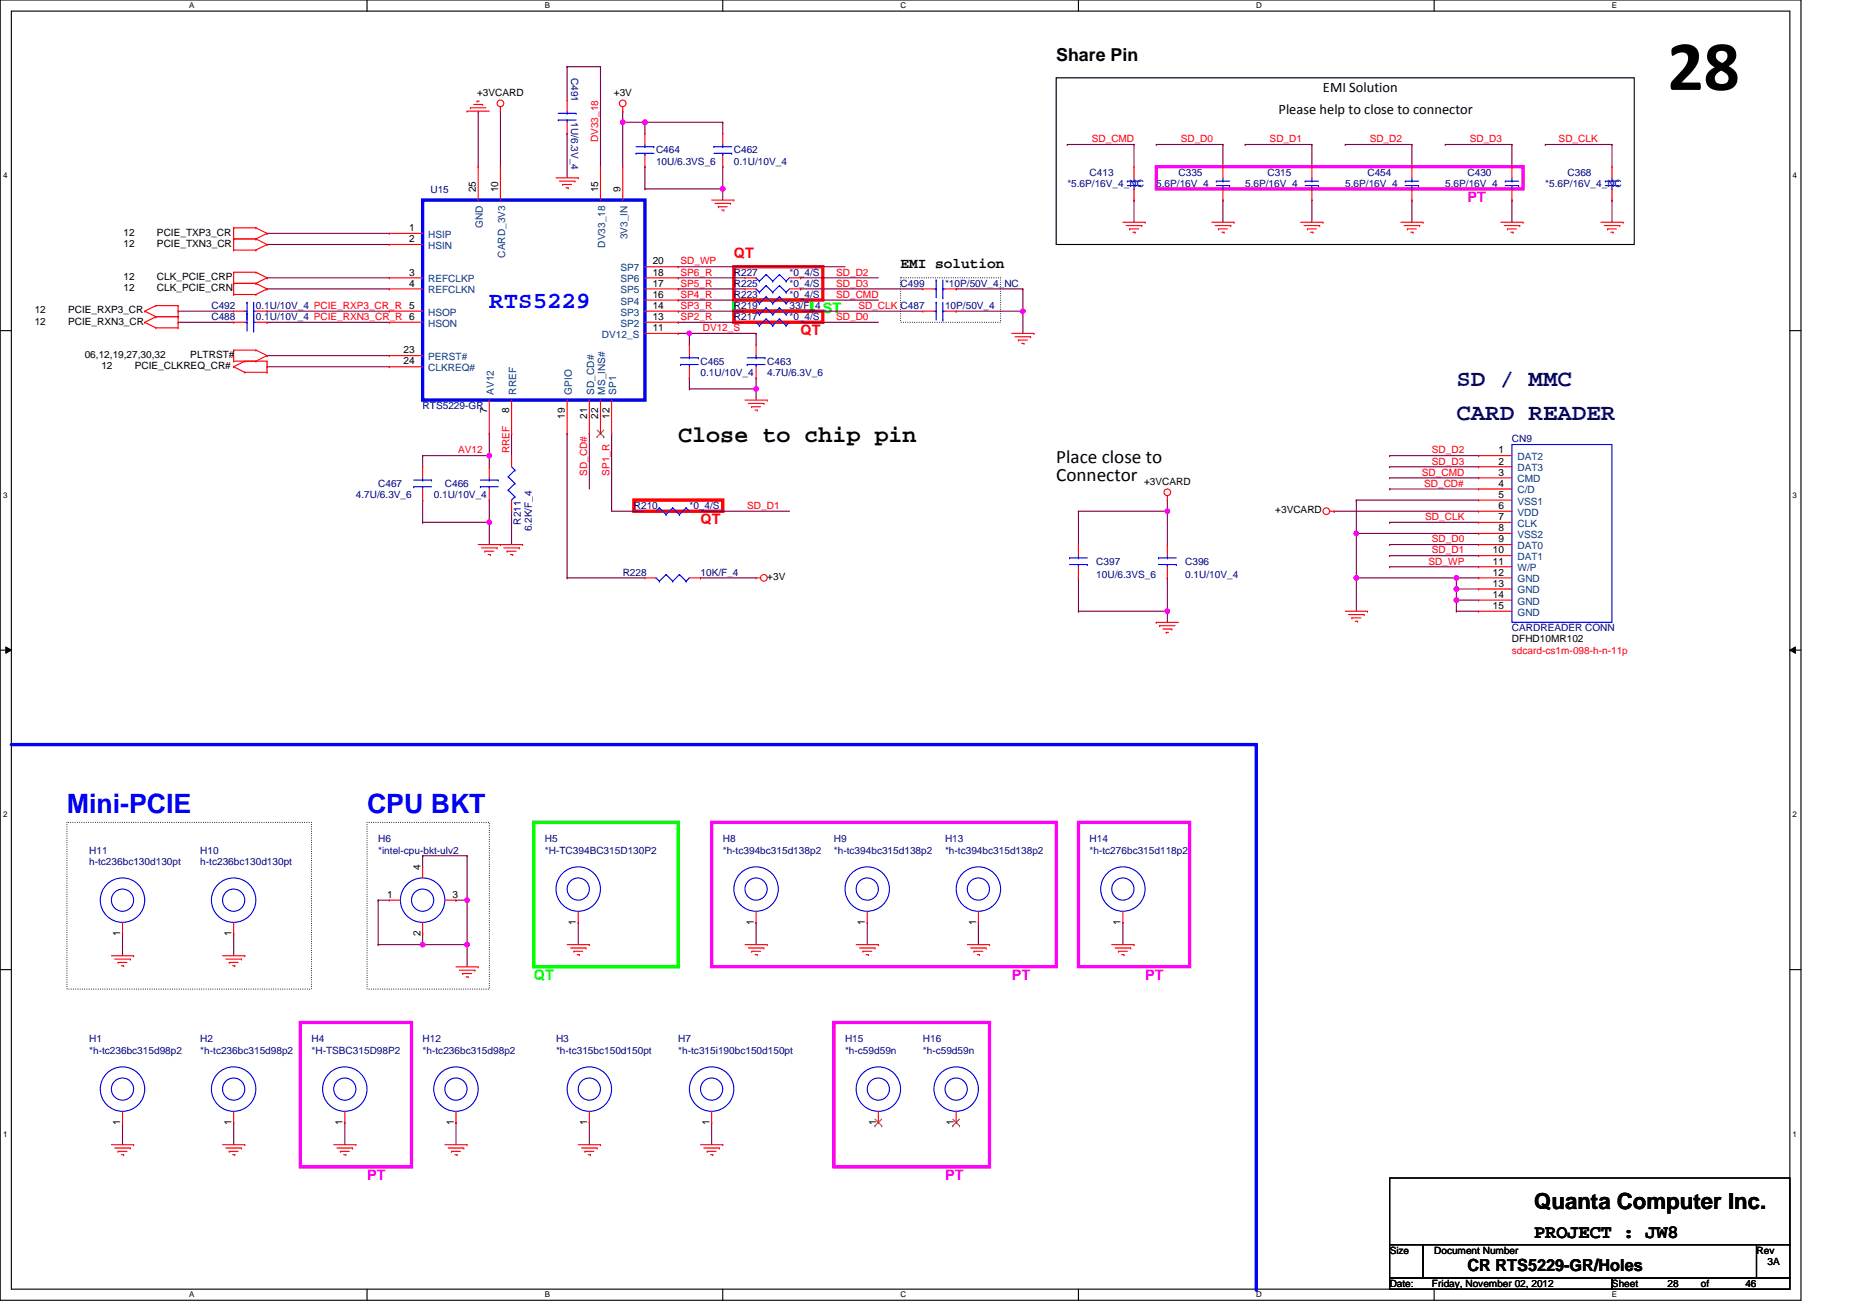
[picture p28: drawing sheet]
<svg xmlns="http://www.w3.org/2000/svg" width="297mm" height="210mm" viewBox="0 0 297 210" stroke-linecap="round" stroke-linejoin="round" font-family="sans-serif">
<defs><g id="words">
<text font-size="11.4" x="266.7" y="14.4">28</text>
<g font-size="4.3" fill="#00f">
<text x="10.7" y="130.1">Mini-PCIE</text>
<text x="58.7" y="130.1">CPU BKT</text>
</g>
<text font-size="3.7" fill="#00f" x="78.3" y="49.3">RTS5229</text>
<g font-size="3.7" fill="#000080">
<text x="233" y="61.8">SD / MMC</text>
<text x="233" y="67.1">CARD READER</text>
</g>
<text font-size="3.7" x="108.5" y="70.7">Close to chip pin</text>
<text font-size="3.6" x="245.4" y="193.5">Quanta Computer Inc.</text>
<g font-size="3">
<text x="168.9" y="74">Place close to</text>
<text x="168.9" y="77">Connector</text>
<text x="245.4" y="198.1">PROJECT : JW8</text>
</g>
<text font-size="2.8" x="168.9" y="9.7">Share Pin</text>
<text font-size="2.7" x="234.7" y="203.3">CR RTS5229-GR/Holes</text>
<g font-size="2.3">
<text x="211.6" y="14.6">EMI Solution</text>
<text x="204.5" y="18.2">Please help to close to connector</text>
<text x="144.1" y="42.8">EMI solution</text>
</g>
<g font-size="2.3" fill="#f0f">
<text x="234.7" y="32.3">PT</text>
<text x="161.8" y="156.8">PT</text>
<text x="183.2" y="156.8">PT</text>
<text x="58.7" y="188.8">PT</text>
<text x="151.2" y="188.8">PT</text>
</g>
<g font-size="2.3" fill="#f00">
<text x="117.4" y="41.2">QT</text>
<text x="128.1" y="53.7">QT</text>
<text x="112.1" y="83.9">QT</text>
</g>
<g font-size="2.3" fill="#0f0">
<text x="131.6" y="50.1">ST</text>
<text x="85.4" y="156.8">QT</text>
</g>
<g font-size="1.6">
<text x="76.3" y="15.3">+3VCARD</text>
<text x="98.2" y="15.3">+3V</text>
<text x="76.1" y="30.8" transform="rotate(-90 76.1 30.8)">25</text>
<text x="79.7" y="30.8" transform="rotate(-90 79.7 30.8)">10</text>
<text x="95.7" y="30.8" transform="rotate(-90 95.7 30.8)">15</text>
<text x="99.2" y="30.8" transform="rotate(-90 99.2 30.8)">9</text>
<text x="19.8" y="39.5">12</text>
<text x="19.8" y="37.7">12</text>
<text x="25.1" y="39.5">PCIE_TXN3_CR</text>
<text x="25.1" y="37.7">PCIE_TXP3_CR</text>
<text x="65.5" y="37">1</text>
<text x="65.5" y="38.8">2</text>
<text x="19.8" y="46.6">12</text>
<text x="19.8" y="44.8">12</text>
<text x="25.1" y="46.6">CLK_PCIE_CRN</text>
<text x="25.1" y="44.8">CLK_PCIE_CRP</text>
<text x="65.5" y="44.1">3</text>
<text x="65.5" y="45.9">4</text>
<text x="104.4" y="47.6">16</text>
<text x="104.4" y="45.9">17</text>
<text x="104.4" y="44.1">18</text>
<text x="104.4" y="42.3">20</text>
<text x="5.6" y="51.9">12</text>
<text x="5.6" y="50.1">12</text>
<text x="10.9" y="51.9">PCIE_RXN3_CR</text>
<text x="10.9" y="50.1">PCIE_RXP3_CR</text>
<text x="65.5" y="49.4">5</text>
<text x="104.4" y="51.2">13</text>
<text x="104.4" y="49.4">14</text>
<text x="104.4" y="53">11</text>
<text x="13.6" y="57.3">06,12,19,27,30,32</text>
<text x="16.2" y="59">12</text>
<text x="21.6" y="59">PCIE_CLKREQ_CR#</text>
<text x="30.4" y="57.3">PLTRST#</text>
<text x="64.6" y="56.5">23</text>
<text x="64.6" y="58.3">24</text>
<text x="77.9" y="66.1" transform="rotate(-90 77.9 66.1)">7</text>
<text x="81.5" y="66.1" transform="rotate(-90 81.5 66.1)">8</text>
<text x="90.4" y="67" transform="rotate(-90 90.4 67)">19</text>
<text x="93.9" y="67" transform="rotate(-90 93.9 67)">21</text>
<text x="95.7" y="67" transform="rotate(-90 95.7 67)">22</text>
<text x="97.5" y="67" transform="rotate(-90 97.5 67)">12</text>
<text x="183" y="77.5">+3VCARD</text>
<text x="239.7" y="72.5">1</text>
<text x="239.7" y="74.3">2</text>
<text x="239.7" y="76.1">3</text>
<text x="239.7" y="77.9">4</text>
<text x="204" y="82.1">+3VCARD</text>
<text x="239.7" y="81.4">6</text>
<text x="239.7" y="79.6">5</text>
<text x="239.7" y="83.2">7</text>
<text x="238.8" y="88.5">10</text>
<text x="239.7" y="86.8">9</text>
<text x="239.7" y="85">8</text>
<text x="122.7" y="92.8">+3V</text>
<text x="238.8" y="92.1">12</text>
<text x="238.8" y="90.3">11</text>
<text x="238.8" y="93.9">13</text>
<text x="238.8" y="95.7">14</text>
<text x="238.8" y="97.4">15</text>
<text x="241.8" y="102.8">DFHD10MR102</text>
<text x="61.9" y="143.7">1</text>
<text x="67.2" y="139.2" transform="rotate(-90 67.2 139.2)">4</text>
<text x="72.4" y="143.7">3</text>
<text x="19.2" y="149.7" transform="rotate(-90 19.2 149.7)">1</text>
<text x="37" y="149.7" transform="rotate(-90 37 149.7)">1</text>
<text x="67.2" y="149.7" transform="rotate(-90 67.2 149.7)">2</text>
<text x="92.1" y="147.9" transform="rotate(-90 92.1 147.9)">1</text>
<text x="120.6" y="147.9" transform="rotate(-90 120.6 147.9)">1</text>
<text x="138.4" y="147.9" transform="rotate(-90 138.4 147.9)">1</text>
<text x="156.1" y="147.9" transform="rotate(-90 156.1 147.9)">1</text>
<text x="179.3" y="147.9" transform="rotate(-90 179.3 147.9)">1</text>
<text x="19.2" y="179.9" transform="rotate(-90 19.2 179.9)">1</text>
<text x="37" y="179.9" transform="rotate(-90 37 179.9)">1</text>
<text x="54.8" y="179.9" transform="rotate(-90 54.8 179.9)">1</text>
<text x="72.6" y="179.9" transform="rotate(-90 72.6 179.9)">1</text>
<text x="93.9" y="179.9" transform="rotate(-90 93.9 179.9)">1</text>
<text x="113.5" y="179.9" transform="rotate(-90 113.5 179.9)">1</text>
<text x="140.1" y="179.9" transform="rotate(-90 140.1 179.9)">1</text>
<text x="152.6" y="179.9" transform="rotate(-90 152.6 179.9)">1</text>
<text x="222.3" y="200.6">Size</text>
<text x="229.4" y="200.6">Document Number</text>
<text x="281" y="200.6">Rev</text>
<text x="282.7" y="202.3">3A</text>
<text x="222.3" y="205.9">Date:</text>
<text x="229" y="205.9">Friday, November 02, 2012</text>
<text x="257.8" y="205.9">Sheet</text>
<text x="266.7" y="205.9">28</text>
<text x="272.1" y="205.9">of</text>
<text x="279.2" y="205.9">46</text>
</g>
<g font-size="1.6" fill="#000080">
<text x="91.4" y="12.4" transform="rotate(90 91.4 12.4)">C491</text>
<text x="91.4" y="19.6" transform="rotate(90 91.4 19.6)">1U/6.3V_4</text>
<text x="104.9" y="24.5">C464</text>
<text x="104.9" y="26.3">10U/6.3VS_6</text>
<text x="117.4" y="24.5">C462</text>
<text x="117.4" y="26.3">0.1U/10V_4</text>
<text x="170.7" y="29.9">*5.6P/16V_4_NC</text>
<text x="174.3" y="28.1">C413</text>
<text x="185" y="29.9">5.6P/16V_4</text>
<text x="188.5" y="28.1">C335</text>
<text x="199.2" y="29.9">5.6P/16V_4</text>
<text x="202.7" y="28.1">C315</text>
<text x="215.2" y="29.9">5.6P/16V_4</text>
<text x="218.7" y="28.1">C454</text>
<text x="231.2" y="29.9">5.6P/16V_4</text>
<text x="234.7" y="28.1">C430</text>
<text x="247.2" y="29.9">*5.6P/16V_4_NC</text>
<text x="250.7" y="28.1">C368</text>
<text x="68.8" y="30.9">U15</text>
<text x="117.4" y="44.1">R227</text>
<text x="117.4" y="45.9">R225</text>
<text x="117.4" y="47.7">R223</text>
<text x="126.3" y="44.1">*0_4/S</text>
<text x="126.3" y="45.9">*0_4/S</text>
<text x="126.3" y="47.7">*0_4/S</text>
<text x="144.1" y="45.9">C499</text>
<text x="151.2" y="45.9">*10P/50V_4_NC</text>
<text x="33.8" y="51.2">C488</text>
<text x="33.8" y="49.4">C492</text>
<text x="40.9" y="51.2">0.1U/10V_4 PCIE_RXN3_CR_R 6</text>
<text x="40.9" y="49.4">0.1U/10V_4 PCIE_RXP3_CR_R</text>
<text x="117.4" y="51.2">R217</text>
<text x="117.4" y="49.4">R219</text>
<text x="126.3" y="51.2">*0_4/S</text>
<text x="126.3" y="49.4">33/F_4</text>
<text x="144.1" y="49.4">C487</text>
<text x="151.2" y="49.4">10P/50V_4</text>
<text x="112.1" y="58.3">C465</text>
<text x="122.7" y="58.3">C463</text>
<text x="67.6" y="65.4">RTS5229-GR</text>
<text x="112.1" y="60.1">0.1U/10V_4</text>
<text x="122.7" y="60.1">4.7U/6.3V_6</text>
<text x="241.8" y="70.8">CN9</text>
<text x="60.5" y="77.9">C467</text>
<text x="71.2" y="77.9">C466</text>
<text x="56.9" y="79.7">4.7U/6.3V_6</text>
<text x="69.4" y="79.7">0.1U/10V_4</text>
<text x="83.3" y="83.9" transform="rotate(-90 83.3 83.9)">R211</text>
<text x="101.4" y="81.4">R210</text>
<text x="110.3" y="81.4">*0_4/S</text>
<text x="85.1" y="85" transform="rotate(-90 85.1 85)">6.2K/F_4</text>
<text x="99.6" y="92.1">R228</text>
<text x="112.1" y="92.1">10K/F_4</text>
<text x="175.3" y="90.3">C397</text>
<text x="175.3" y="92.5">10U/6.3VS_6</text>
<text x="189.6" y="90.3">C396</text>
<text x="189.6" y="92.5">0.1U/10V_4</text>
<text x="241.8" y="101">CARDREADER CONN</text>
<text x="14.3" y="136.6">H11</text>
<text x="32" y="136.6">H10</text>
<text x="60.5" y="134.8">H6</text>
<text x="60.5" y="136.6">*intel-cpu-bkt-ulv2</text>
<text x="87.2" y="134.8">H5</text>
<text x="87.2" y="136.6">*H-TC394BC315D130P2</text>
<text x="115.6" y="134.8">H8</text>
<text x="115.6" y="136.6">*h-tc394bc315d138p2</text>
<text x="133.4" y="134.8">H9</text>
<text x="133.4" y="136.6">*h-tc394bc315d138p2</text>
<text x="151.2" y="134.8">H13</text>
<text x="151.2" y="136.6">*h-tc394bc315d138p2</text>
<text x="174.3" y="134.8">H14</text>
<text x="174.3" y="136.6">*h-tc276bc315d118p2</text>
<text x="14.3" y="138.3">h-tc236bc130d130pt</text>
<text x="32" y="138.3">h-tc236bc130d130pt</text>
<text x="14.3" y="166.8">H1</text>
<text x="32" y="166.8">H2</text>
<text x="49.8" y="166.8">H4</text>
<text x="67.6" y="166.8">H12</text>
<text x="88.9" y="166.8">H3</text>
<text x="108.5" y="166.8">H7</text>
<text x="135.2" y="166.8">H15</text>
<text x="147.6" y="166.8">H16</text>
<text x="14.3" y="168.6">*h-tc236bc315d98p2</text>
<text x="32" y="168.6">*h-tc236bc315d98p2</text>
<text x="49.8" y="168.6">*H-TSBC315D98P2</text>
<text x="67.6" y="168.6">*h-tc236bc315d98p2</text>
<text x="88.9" y="168.6">*h-tc315bc150d150pt</text>
<text x="108.5" y="168.6">*h-tc315i190bc150d150pt</text>
<text x="135.2" y="168.6">*h-c59d59n</text>
<text x="147.6" y="168.6">*h-c59d59n</text>
</g>
<g font-size="1.6" fill="#f00">
<text x="95.7" y="22.8" transform="rotate(-90 95.7 22.8)">DV33_18</text>
<text x="174.6" y="22.8">SD_CMD</text>
<text x="188.9" y="22.8">SD_D0</text>
<text x="203.1" y="22.8">SD_D1</text>
<text x="219.1" y="22.8">SD_D2</text>
<text x="235.1" y="22.8">SD_D3</text>
<text x="249.3" y="22.8">SD_CLK</text>
<text x="108.9" y="47.7">SP4_R</text>
<text x="108.9" y="45.9">SP5_R</text>
<text x="108.9" y="42.3">SD_WP</text>
<text x="108.9" y="44.1">SP6_R</text>
<text x="133.7" y="47.7">SD_CMD</text>
<text x="133.7" y="44.1">SD_D2</text>
<text x="133.7" y="45.9">SD_D3</text>
<text x="108.9" y="49.4">SP3_R</text>
<text x="108.9" y="51.2">SP2_R</text>
<text x="112.4" y="53">DV12_S</text>
<text x="133.7" y="51.2">SD_D0</text>
<text x="137.3" y="49.4">SD_CLK</text>
<text x="73.3" y="72.5">AV12</text>
<text x="81.5" y="72.5" transform="rotate(-90 81.5 72.5)">RREF</text>
<text x="93.9" y="76.1" transform="rotate(-90 93.9 76.1)">SD_CD#</text>
<text x="97.5" y="76.1" transform="rotate(-90 97.5 76.1)">SP1_R</text>
<text x="227.4" y="76.1">SD_CMD</text>
<text x="227.8" y="77.9">SD_CD#</text>
<text x="229" y="74.3">SD_D3</text>
<text x="229" y="72.5">SD_D2</text>
<text x="119.5" y="81.4">SD_D1</text>
<text x="228" y="83.2">SD_CLK</text>
<text x="229" y="86.8">SD_D0</text>
<text x="229" y="88.5">SD_D1</text>
<text x="228.5" y="90.3">SD_WP</text>
<text x="241.8" y="104.6">sdcard-cs1m-098-h-n-11p</text>
</g>
<g font-size="1.6" fill="#004080">
<text x="68.5" y="38.1">HSIP</text>
<text x="68.5" y="39.8">HSIN</text>
<text x="77.2" y="36.5" transform="rotate(-90 77.2 36.5)">GND</text>
<text x="80.8" y="41.2" transform="rotate(-90 80.8 41.2)">CARD_3V3</text>
<text x="96.8" y="39.6" transform="rotate(-90 96.8 39.6)">DV33_18</text>
<text x="100.4" y="38.3" transform="rotate(-90 100.4 38.3)">3V3_IN</text>
<text x="68.5" y="45.2">REFCLKP</text>
<text x="68.5" y="46.9">REFCLKN</text>
<text x="99.2" y="46.9">SP5</text>
<text x="99.2" y="45.2">SP6</text>
<text x="99.2" y="43.4">SP7</text>
<text x="68.5" y="52.3">HSON</text>
<text x="68.5" y="50.5">HSOP</text>
<text x="99.2" y="52.3">SP2</text>
<text x="99.2" y="50.5">SP3</text>
<text x="99.2" y="48.7">SP4</text>
<text x="68.5" y="57.6">PERST#</text>
<text x="68.5" y="59.4">CLKREQ#</text>
<text x="96.3" y="54.1">DV12_S</text>
<text x="79" y="63.1" transform="rotate(-90 79 63.1)">AV12</text>
<text x="82.6" y="63.1" transform="rotate(-90 82.6 63.1)">RREF</text>
<text x="91.5" y="63.1" transform="rotate(-90 91.5 63.1)">GPIO</text>
<text x="95" y="63.1" transform="rotate(-90 95 63.1)">SD_CD#</text>
<text x="96.8" y="63.1" transform="rotate(-90 96.8 63.1)">MS_INS#</text>
<text x="98.6" y="63.1" transform="rotate(-90 98.6 63.1)">SP1</text>
<text x="242.7" y="73.6">DAT2</text>
<text x="242.7" y="75.4">DAT3</text>
<text x="242.7" y="77.2">CMD</text>
<text x="242.7" y="82.5">VDD</text>
<text x="242.7" y="78.9">C/D</text>
<text x="242.7" y="80.7">VSS1</text>
<text x="242.7" y="87.8">DAT0</text>
<text x="242.7" y="84.3">CLK</text>
<text x="242.7" y="86.1">VSS2</text>
<text x="242.7" y="89.6">DAT1</text>
<text x="242.7" y="93.2">GND</text>
<text x="242.7" y="91.4">W/P</text>
<text x="242.7" y="95">GND</text>
<text x="242.7" y="96.7">GND</text>
<text x="242.7" y="98.5">GND</text>
</g>
<g font-size="1.3">
<text x="30.3" y="1.3">A</text>
<text x="87.2" y="1.3">B</text>
<text x="144.1" y="1.3">C</text>
<text x="201" y="1.3">D</text>
<text x="257.8" y="1.3">E</text>
<text x=".5" y="28.5">4</text>
<text x="286.7" y="28.5">4</text>
<text x=".5" y="79.6">3</text>
<text x="286.7" y="79.6">3</text>
<text x=".5" y="130.7">2</text>
<text x="286.7" y="130.7">2</text>
<text x=".5" y="181.8">1</text>
<text x="286.7" y="181.8">1</text>
<text x="30.3" y="207.6">A</text>
<text x="87.2" y="207.6">B</text>
<text x="144.1" y="207.6">C</text>
<text x="201" y="207.6">D</text>
<text x="257.8" y="207.6">E</text>
</g>
</g></defs>
<path d="M0 0h288.1v208h-288.1zM1.8 1.8h284.5v204.4h-284.5z" fill="none" stroke="#000" stroke-width=".18"/>
<g fill="#fff">
<path d="M30.3 .2h.8v1.4h-.8z"/>
<path d="M30.3 206.4h.8v1.4h-.8z"/>
</g>
<path d="M58.7 0v1.8M58.7 206.2v1.8" fill="none" stroke="#000" stroke-width=".18"/>
<g fill="#fff">
<path d="M87.2 .2h.8v1.4h-.8z"/>
<path d="M87.2 206.4h.8v1.4h-.8z"/>
</g>
<path d="M115.6 0v1.8M115.6 206.2v1.8" fill="none" stroke="#000" stroke-width=".18"/>
<g fill="#fff">
<path d="M144.1 .2h.9v1.4h-.9z"/>
<path d="M144.1 206.4h.9v1.4h-.9z"/>
</g>
<path d="M172.5 0v1.8M172.5 206.2v1.8" fill="none" stroke="#000" stroke-width=".18"/>
<g fill="#fff">
<path d="M201 .2h.9v1.4h-.9z"/>
<path d="M201 206.4h.9v1.4h-.9z"/>
</g>
<path d="M229.4 0v1.8M229.4 206.2v1.8" fill="none" stroke="#000" stroke-width=".18"/>
<g fill="#fff">
<path d="M257.8 .2h.9v1.4h-.9z"/>
<path d="M257.8 206.4h.9v1.4h-.9z"/>
<path d="M.5 27.3h.7v1.5h-.7z"/>
<path d="M286.7 27.3h.8v1.5h-.8z"/>
<path d="M.5 78.5h.7v1.4h-.7z"/>
<path d="M286.7 78.5h.8v1.4h-.8z"/>
</g>
<path d="M0 52.9h1.8M286.3 52.9h1.8" fill="none" stroke="#000" stroke-width=".18"/>
<g fill="#fff">
<path d="M.5 129.6h.7v1.4h-.7z"/>
<path d="M286.7 129.6h.8v1.4h-.8z"/>
</g>
<path d="M0 104h1.8M286.3 104h1.8" fill="none" stroke="#000" stroke-width=".18"/>
<path d="M.9 103.5l.9 .5-.9 .5zM286.3 104l.9-.5v1z" fill="#000"/>
<path d="M.9 103.5l.9 .5-.9 .5zM286.3 104l.9-.5v1z" fill="none" stroke="#000" stroke-width=".16"/>
<g fill="#fff">
<path d="M.5 180.7h.7v1.4h-.7z"/>
<path d="M286.7 180.7h.8v1.4h-.8z"/>
</g>
<path d="M0 155.1h1.8M286.3 155.1h1.8" fill="none" stroke="#000" stroke-width=".18"/>
<path d="M1.8 119.1h199.2" fill="none" stroke="#00f" stroke-width=".53"/>
<circle cx="201" cy="119.1" r=".27" fill="#00f"/>
<path d="M201 119.1v87.1" fill="none" stroke="#00f" stroke-width=".53"/>
<circle cx="201" cy="206.2" r=".27" fill="#00f"/>
<path d="M168.9 12.4h92.5v26.7h-92.5z" fill="none" stroke="#000" stroke-width=".18"/>
<path d="M144.1 44.4h16v7.2h-16zM10.7 131.6h39.1v26.6h-39.1zM58.7 131.6h19.6v26.6h-19.6z" fill="none" stroke="#000" stroke-width=".18" stroke-dasharray="0 .4"/>
<path d="M185 26.7h58.6v3.5h-58.6zM113.8 131.6h55.1v23.1h-55.1zM172.5 131.6h17.8v23.1h-17.8zM48 163.6h17.8v23.1h-17.8zM133.4 163.6h24.9v23.1h-24.9z" fill="none" stroke="#f0f" stroke-width=".53"/>
<path d="M117.4 48h12.4v1.8h-12.4zM85.4 131.6h23.1v23.1h-23.1z" fill="none" stroke="#0f0" stroke-width=".53"/>
<path d="M117.4 49.8h14.2v1.8h-14.2zM117.4 42.7h14.2v5.3h-14.2zM101.4 80h14.2v1.8h-14.2z" fill="none" stroke="#f00" stroke-width=".53"/>
<g fill="none" stroke="#800040" stroke-width=".18">
<path d="M170.7 23.1h.1M170.7 23.1h10.7M181.4 32h.1M181.4 23.1h.1M181.4 23.1v3.6M181.4 32v3.6M185 23.1h.1M185 23.1h10.6M195.6 23.1h.1M195.6 32h.1M195.6 23.1v3.6M195.6 32v3.6"/>
<path d="M199.2 23.1h.1M199.2 23.1h10.6M209.8 32h.1M209.8 23.1h.1M209.8 23.1v3.6M209.8 32v3.6M215.2 23.1h.1M215.2 23.1h10.6M225.8 32h.1M225.8 23.1h.1M225.8 23.1v3.6M225.8 32v3.6"/>
<path d="M231.2 23.1h.1M231.2 23.1h10.6M241.8 23.1h.1M241.8 32h.1M241.8 23.1v3.6M241.8 32v3.6M247.2 23.1h.1M247.2 23.1h10.6M257.8 32h.1M257.8 23.1h.1M257.8 23.1v3.6M257.8 32v3.6"/>
<path d="M172.5 92.5h.1M172.5 81.8h.1M172.5 81.8v5.3M172.5 92.5v5.3M172.5 81.8h14.2M186.7 97.8h.1M186.7 81.8h.1M186.7 81.8v5.3M186.7 97.8v1.8"/>
</g>
<circle cx="186.7" cy="81.8" r=".35" fill="#f0f"/>
<circle cx="186.7" cy="81.8" r=".35" fill="none" stroke="#f0f" stroke-width=".18"/>
<path d="M172.5 97.8h.1M172.5 97.8h14.2" fill="none" stroke="#800040" stroke-width=".18"/>
<circle cx="186.7" cy="97.8" r=".35" fill="#f0f"/>
<circle cx="186.7" cy="97.8" r=".35" fill="none" stroke="#f0f" stroke-width=".18"/>
<path d="M186.7 92.5h.1M186.7 80h.1M186.7 80v1.8M186.7 92.5v5.3M217 92.5h.1M217 92.5h16M233 97.8h.1M233 92.5h.1M233 97.8h3.5M233 92.5v1.7" fill="none" stroke="#800040" stroke-width=".18"/>
<circle cx="233" cy="92.5" r=".35" fill="#f0f"/>
<circle cx="233" cy="92.5" r=".35" fill="none" stroke="#f0f" stroke-width=".18"/>
<circle cx="217" cy="92.5" r=".35" fill="#f0f"/>
<circle cx="217" cy="92.5" r=".35" fill="none" stroke="#f0f" stroke-width=".18"/>
<path d="M213.4 81.8h.1M213.4 81.8h23.1M217 92.5h.1M217 92.5v5.3M233 92.5h.1M233 96h.1M233 94.2h.1M233 92.5h3.5M233 96v1.8M233 94.2h3.5" fill="none" stroke="#800040" stroke-width=".18"/>
<circle cx="233" cy="94.2" r=".35" fill="#f0f"/>
<circle cx="233" cy="94.2" r=".35" fill="none" stroke="#f0f" stroke-width=".18"/>
<path d="M222.3 74.7h.1M222.3 74.7h14.2M217 85.3h.1M217 85.3v7.2M217 85.3h19.5" fill="none" stroke="#800040" stroke-width=".18"/>
<circle cx="217" cy="85.3" r=".35" fill="#f0f"/>
<circle cx="217" cy="85.3" r=".35" fill="none" stroke="#f0f" stroke-width=".18"/>
<g fill="none" stroke="#800040" stroke-width=".18">
<path d="M222.3 72.9h.1M222.3 76.5h.1M222.3 78.2h.1M222.3 72.9h14.2M222.3 76.5h14.2M222.3 78.2h14.2M217 80h.1M217 80v5.3M217 80h19.5M222.3 87.1h.1M222.3 88.9h.1M222.3 83.6h.1"/>
<path d="M222.3 87.1h14.2M222.3 88.9h14.2M222.3 83.6h14.2M233 96h.1M233 96h3.5"/>
</g>
<circle cx="233" cy="96" r=".35" fill="#f0f"/>
<circle cx="233" cy="96" r=".35" fill="none" stroke="#f0f" stroke-width=".18"/>
<g fill="none" stroke="#800040" stroke-width=".18">
<path d="M42.7 39.1h.1M42.7 37.3h.1M42.7 39.1h19.6M42.7 37.3h19.6M42.7 46.2h.1M42.7 44.4h.1M42.7 46.2h19.6M42.7 44.4h19.6M152.9 49.8h.1M152.9 49.8h10.7M90.7 69.3h.1M90.7 69.3v23.2"/>
<path d="M90.7 92.5h.1M90.7 92.5h12.5M97.8 81.8h5.4M103.2 81.8h.1M112.1 81.8h.1M112.1 92.5h.1M112.1 81.8h14.2M112.1 92.5h8.8M222.3 90.7h.1M222.3 90.7h14.2M233 94.2h.1M233 94.2v1.8"/>
<path d="M19.6 149.4h.1M19.6 149.4v3.5M37.4 149.4h.1M37.4 149.4v3.5M92.5 147.6h.1M92.5 147.6v3.5M120.9 147.6h.1M120.9 147.6v3.5M138.7 147.6h.1M138.7 147.6v3.5M156.5 147.6h.1M156.5 147.6v3.5"/>
<path d="M19.6 179.6h.1M19.6 179.6v3.5M37.4 179.6h.1M37.4 179.6v3.5M55.2 179.6h.1M55.2 179.6v3.5M72.9 179.6h.1M72.9 179.6v3.5"/>
</g>
<circle cx="163.6" cy="49.8" r=".35" fill="#f0f"/>
<circle cx="163.6" cy="49.8" r=".35" fill="none" stroke="#f0f" stroke-width=".18"/>
<path d="M80 17.8h.1M80 17.8v8.9M96.1 10.7h.1M96.1 10.7v16M99.6 17.8h.1M99.6 19.6h.1M99.6 17.8v1.8M99.6 19.6h3.6M163.6 46.2h.1M163.6 46.2v3.6" fill="none" stroke="#800040" stroke-width=".18"/>
<circle cx="99.6" cy="19.6" r=".35" fill="#f0f"/>
<circle cx="99.6" cy="19.6" r=".35" fill="none" stroke="#f0f" stroke-width=".18"/>
<g fill="none" stroke="#800040" stroke-width=".18">
<path d="M115.6 26.7h.1M115.6 26.7v3.5M42.7 56.9h.1M42.7 56.9h19.6M67.6 72.9h.1M67.6 72.9h10.7M67.6 72.9v1.8M78.3 72.9h.1M78.3 72.9v1.8M67.6 80h.1M67.6 83.6h.1M67.6 80v3.6"/>
<path d="M67.6 83.6h10.7M78.3 80h.1M78.3 83.6h.1M78.3 80v7.1"/>
</g>
<circle cx="78.3" cy="83.6" r=".35" fill="#f0f"/>
<circle cx="78.3" cy="83.6" r=".35" fill="none" stroke="#f0f" stroke-width=".18"/>
<path d="M110.3 53.3h.1M110.3 53.3h10.6" fill="none" stroke="#800040" stroke-width=".18"/>
<circle cx="110.3" cy="53.3" r=".35" fill="#f0f"/>
<circle cx="110.3" cy="53.3" r=".35" fill="none" stroke="#f0f" stroke-width=".18"/>
<g fill="none" stroke="#800040" stroke-width=".18">
<path d="M90.7 21.3h.1M90.7 21.3v7.1M103.2 30.2h.1M103.2 30.2h12.4M42.7 51.6h.1M42.7 51.6h19.6M110.3 53.3h.1M110.3 53.3v1.8M120.9 53.3h.1M120.9 53.3v1.8M81.8 69.3h.1M81.8 69.3v3.6"/>
<path d="M94.3 69.3h.1M94.3 69.3v8.9M110.3 62.2h.1M110.3 60.5h.1M110.3 60.5v1.7M110.3 62.2h10.6M120.9 62.2h.1M120.9 62.2v1.8"/>
</g>
<circle cx="115.6" cy="30.2" r=".35" fill="#f0f"/>
<circle cx="115.6" cy="30.2" r=".35" fill="none" stroke="#f0f" stroke-width=".18"/>
<g fill="none" stroke="#800040" stroke-width=".18">
<path d="M76.5 17.8h.1M76.5 17.8v8.9M90.7 10.7h.1M90.7 10.7v5.3M90.7 10.7h5.4M103.2 19.6h.1M103.2 19.6h12.4M103.2 26.7h.1M103.2 26.7v3.5M28.5 49.8h.1M28.5 51.6h.1M28.5 49.8h8.9"/>
<path d="M28.5 51.6h8.9M42.7 49.8h.1M42.7 58.7h.1M42.7 49.8h19.6M42.7 58.7h19.6M81.8 81.8h.1M81.8 81.8v5.3"/>
</g>
<circle cx="103.2" cy="19.6" r=".35" fill="#f0f"/>
<circle cx="103.2" cy="19.6" r=".35" fill="none" stroke="#f0f" stroke-width=".18"/>
<path d="M99.6 19.6h.1M99.6 19.6v7.1M103.2 19.6h.1M103.2 19.6v1.7M115.6 19.6h.1M115.6 19.6v1.7M115.6 30.2h.1M115.6 30.2v1.8M120.9 60.5h.1M120.9 60.5v1.7" fill="none" stroke="#800040" stroke-width=".18"/>
<circle cx="120.9" cy="62.2" r=".35" fill="#f0f"/>
<circle cx="120.9" cy="62.2" r=".35" fill="none" stroke="#f0f" stroke-width=".18"/>
<g fill="none" stroke="#800040" stroke-width=".18">
<path d="M108.5 53.3h.1M108.5 48h.1M108.5 46.2h.1M108.5 42.7h.1M108.5 49.8h.1M108.5 51.6h.1M108.5 44.4h.1M108.5 53.3h1.8M108.5 48h10.7M108.5 46.2h10.7M108.5 42.7h26.7M108.5 49.8h10.7"/>
<path d="M108.5 51.6h10.7M108.5 44.4h10.7M128.1 48h.1M128.1 49.8h.1M128.1 51.6h.1M128.1 44.4h.1M128.1 46.2h.1M128.1 48h12.4M128.1 46.2h19.5M128.1 49.8h19.5M128.1 51.6h12.4M128.1 44.4h12.4"/>
<path d="M78.3 69.3h.1M78.3 69.3v3.6"/>
</g>
<circle cx="78.3" cy="72.9" r=".35" fill="#f0f"/>
<circle cx="78.3" cy="72.9" r=".35" fill="none" stroke="#f0f" stroke-width=".18"/>
<path d="M152.9 46.2h.1M152.9 46.2h10.7M163.6 49.8h.1M163.6 49.8v3.5M97.8 69.3h.1M97.8 69.3v12.5M67.6 136.9h.1M67.6 136.9v1.8M67.6 136.9h7.1M74.7 136.9h.1M74.7 136.9v7.1h-1.8M72.9 144h.1" fill="none" stroke="#800040" stroke-width=".18"/>
<circle cx="74.7" cy="144" r=".35" fill="#f0f"/>
<circle cx="74.7" cy="144" r=".35" fill="none" stroke="#f0f" stroke-width=".18"/>
<path d="M60.5 144h.1M60.5 144h1.8M60.5 144v7.1M67.6 151.1h.1M74.7 144h.1M74.7 144v7.1h-7.1" fill="none" stroke="#800040" stroke-width=".18"/>
<circle cx="74.7" cy="151.1" r=".35" fill="#f0f"/>
<circle cx="74.7" cy="151.1" r=".35" fill="none" stroke="#f0f" stroke-width=".18"/>
<circle cx="67.6" cy="151.1" r=".35" fill="#f0f"/>
<circle cx="67.6" cy="151.1" r=".35" fill="none" stroke="#f0f" stroke-width=".18"/>
<path d="M60.5 151.1h.1M67.6 149.4h.1M67.6 149.4v1.7h-7.1M74.7 151.1h.1M74.7 151.1v3.6M179.6 147.6h.1M179.6 147.6v3.5M94.3 179.6h.1M94.3 179.6v3.5M113.8 179.6h.1M113.8 179.6v3.5" fill="none" stroke="#800040" stroke-width=".18"/>
<g fill="none" stroke="#f00" stroke-width=".18">
<path d="M74.7 17.8h.1M74.7 17.8h3.6M75.2 17.2h.1M75.2 17.2h2.5M75.8 16.7h1.4M76.3 16.2h.1M76.3 16.2h.4M77.2 16.7h.1M80 17.8h.1M80 17.1v.7M90.7 16h.1M90.7 16v1.8"/>
<path d="M90.7 19.6v1.7M99.6 17.8h.1M99.6 17.1v.7M37.4 38.2h.1M37.4 36.4h.1M37.4 36.4v3.6M37.4 38.2h3.5M37.4 36.4h3.5M40.9 38.2h.1M40.9 36.4h.1M40.9 38.2l1.8 .9M40.9 36.4l1.8 .9"/>
<path d="M42.7 39.1h.1M42.7 37.3h.1M42.7 39.1l-1.8 .9M42.7 37.3l-1.8 .9M62.3 37.3h.1M62.3 39.1h.1M62.3 37.3h5.3M62.3 39.1h5.3M76.5 26.7h.1M76.5 26.7v5.3M80 26.7h.1M80 26.7v5.3"/>
<path d="M88.9 28.4h3.6M89.5 29h2.5M90 29.5h.1M90 29.5h1.4M90.5 30h.4M90.7 21.3h.1M90.9 30h.1M92 29h.1M92.5 28.4h.1M96.1 26.7h.1M96.1 26.7v5.3M99.6 26.7h.1"/>
<path d="M99.6 26.7v5.3M103.2 21.3h.1M103.2 26.7h.1M103.2 21.3v1.8M103.2 24.9v1.8M113.8 32h3.6M114.4 32.5h2.5M114.9 33.1h.1M114.9 33.1h1.4M115.4 33.6h.4M115.6 21.3h.1M115.6 26.7h.1"/>
<path d="M115.6 21.3v1.8M115.6 24.9v1.8M115.8 33.6h.1M116.9 32.5h.1M117.4 32h.1M179.6 35.6h3.6M180.2 36.1h2.4M180.7 36.6h.1M180.7 36.6h1.4M181.2 37.2h.4M181.4 26.7h.1M181.4 32h.1"/>
<path d="M181.4 26.7v1.7M181.4 30.2v1.8M181.6 37.2h.1M182.6 36.1h.1M183.2 35.6h.1M193.8 35.6h3.6M194.4 36.1h2.5M194.9 36.6h.1M194.9 36.6h1.4M195.4 37.2h.4M195.6 26.7h.1M195.6 32h.1"/>
<path d="M195.6 26.7v1.7M195.6 30.2v1.8M195.8 37.2h.1M196.9 36.1h.1M197.4 35.6h.1M208.1 35.6h3.5M208.6 36.1h2.5M209.1 36.6h.1M209.1 36.6h1.5M209.7 37.2h.3M209.8 26.7h.1M209.8 32h.1"/>
<path d="M209.8 26.7v1.7M209.8 30.2v1.8M210 37.2h.1M211.1 36.1h.1M211.6 35.6h.1M224.1 35.6h3.5M224.6 36.1h2.5M225.1 36.6h.1M225.1 36.6h1.5M225.7 37.2h.3M225.8 26.7h.1M225.8 32h.1"/>
<path d="M225.8 26.7v1.7M225.8 30.2v1.8M226 37.2h.1M227.1 36.1h.1M227.6 35.6h.1M240.1 35.6h3.5M240.6 36.1h2.5M241.1 36.6h.1M241.1 36.6h1.5M241.7 37.2h.3M241.8 26.7h.1M241.8 32h.1"/>
<path d="M241.8 26.7v1.7M241.8 30.2v1.8M242 37.2h.1M243.1 36.1h.1M243.6 35.6h.1M256.1 35.6h3.5M256.6 36.1h2.5M257.1 36.6h.1M257.1 36.6h1.5M257.7 37.2h.3M257.8 26.7h.1M257.8 32h.1"/>
<path d="M257.8 26.7v1.7M257.8 30.2v1.8M258 37.2h.1M259.1 36.1h.1M259.6 35.6h.1M23.2 51.6h.1M23.2 49.8h.1M23.2 51.6l1.7 .9M23.2 49.8l1.7 .9M24.9 52.5h.1M24.9 50.7h.1M24.9 48.9h.1"/>
<path d="M24.9 52.5h3.6M24.9 50.7l-1.7 .9M24.9 50.7h3.6M24.9 48.9l-1.7 .9M24.9 48.9h3.6M28.5 50.7h.1M28.5 52.5h.1M28.5 48.9h.1M28.5 48.9v3.6M37.4 56h.1M37.4 57.8h.1M37.4 58.7h.1"/>
<path d="M37.4 40h.1M37.4 45.3h.1M37.4 47.1h.1M37.4 43.6h.1M37.4 51.6h.1M37.4 49.8h.1M37.4 57.8h5.3M37.4 56h3.5M37.4 43.6v3.5M37.4 56v1.8M37.4 58.7l1.8 .9M37.4 40h3.5"/>
<path d="M37.4 47.1h3.5M37.4 45.3h3.5M37.4 43.6h3.5M37.4 51.6h1.8M37.4 49.8h1.8M39.2 59.6h.1M39.2 57.8h.1M39.2 59.6h3.5M39.2 57.8l-1.8 .9M40.9 57.8h.1M40.9 56h.1M40.9 40h.1"/>
<path d="M40.9 47.1h.1M40.9 45.3h.1M40.9 43.6h.1M40.9 56l1.8 .9M40.9 45.3l1.8 .9M40.9 43.6l1.8 .8M40.9 51.6h1.8M40.9 49.8h1.8M42.7 56.9h.1M42.7 57.8h.1M42.7 59.6h.1M42.7 46.2h.1"/>
<path d="M42.7 44.4h.1M42.7 51.6h.1M42.7 49.8h.1M42.7 56.9l-1.8 .9M42.7 57.8v1.8M42.7 46.2l-1.8 .9M42.7 44.4l-1.8 .9M62.3 44.4h.1M62.3 46.2h.1M62.3 51.6h.1M62.3 49.8h.1M62.3 56.9h.1"/>
<path d="M62.3 58.7h.1M62.3 44.4h5.3M62.3 51.6h5.3M62.3 46.2h5.3M62.3 49.8h5.3M62.3 56.9h5.3M62.3 58.7h5.3M103.2 53.3h5.3M103.2 44.4h5.3M103.2 51.6h5.3M103.2 46.2h5.3M103.2 49.8h5.3"/>
<path d="M103.2 48h5.3M103.2 42.7h5.3M108.5 51.6h.1M108.5 49.8h.1M108.5 48h.1M108.5 46.2h.1M108.5 44.4h.1M108.5 42.7h.1M108.5 53.3h.1M110.3 55.1h.1M110.3 55.1v1.8M110.3 58.7v1.8"/>
<path d="M119.2 44.4h.1M119.2 46.2h.1M119.2 51.6h.1M119.2 49.8h.1M119.2 48h.1M119.2 44.4h1.7M119.2 51.6h1.7M119.2 46.2h1.7M119.2 49.8h1.7M119.2 48h1.7M120.9 55.1h.1M120.9 55.1v1.8"/>
<path d="M120.9 58.7v1.8M126.3 44.4h1.8M126.3 51.6h1.8M126.3 46.2h1.8M126.3 49.8h1.8M126.3 48h1.8M128.1 44.4h.1M128.1 46.2h.1M128.1 51.6h.1M128.1 49.8h.1M128.1 48h.1M147.6 46.2h.1"/>
<path d="M147.6 49.8h.1M147.6 46.2h1.8M147.6 49.8h1.8M151.2 46.2h1.7M151.2 49.8h1.7M152.9 46.2h.1M152.9 49.8h.1M161.8 53.3h3.6M162.4 53.9h2.5M162.9 54.4h.1M162.9 54.4h1.4M163.4 54.9h.4"/>
<path d="M163.8 54.9h.1M164.9 53.9h.1M165.4 53.3h.1M67.6 74.7h.1M67.6 74.7v1.8M67.6 78.2v1.8M78.3 74.7h.1M78.3 69.3h.1M78.3 64v5.3M78.3 74.7v1.8M78.3 78.2v1.8M81.8 69.3h.1"/>
<path d="M81.8 72.9h.1M81.8 64v5.3M81.8 72.9v1.8M90.7 69.3h.1M90.7 64v5.3M94.3 69.3h.1M94.3 64v5.3M96.1 69.3h.1M96.1 64v5.3M97.8 69.3h.1M97.8 64v5.3M110.3 60.5h.1"/>
<path d="M119.2 64h3.5M119.7 64.5h2.5M120.2 65.1h.1M120.2 65.1h1.5M120.8 65.6h.3M120.9 60.5h.1M121.1 65.6h.1M122.2 64.5h.1M122.7 64h.1M186.7 79.3v.7M236.5 72.9h.1M236.5 74.7h.1"/>
<path d="M236.5 76.5h.1M236.5 78.2h.1M236.5 72.9h5.3M236.5 74.7h5.3M236.5 76.5h5.3M236.5 78.2h5.3M67.6 80h.1M76.5 87.1h7.1M77 87.7h2.5M77.6 88.2h.1M77.6 88.2h1.4M78.1 88.7h.3"/>
<path d="M78.3 80h.1M78.4 88.7h.1M79.5 87.7h.1M80 87.1h.1M80.6 87.7h2.5M81.1 88.2h.1M81.1 88.2h1.4M81.6 88.7h.4M81.8 81.8h.1M81.8 80v1.8M82 88.7h.1M83.1 87.7h.1"/>
<path d="M83.6 87.1h.1M103.2 92.5h.1M103.2 81.8h.1M103.2 81.8h1.7M103.2 92.5h1.7M110.3 81.8h1.8M110.3 92.5h1.8M112.1 92.5h.1M112.1 81.8h.1M120.9 92.5h.1M120.9 92.5h.8M172.5 87.1h.1"/>
<path d="M172.5 92.5h.1M172.5 87.1v1.8M172.5 90.7v1.8M185 99.6h.1M185 99.6h3.5M186.7 80h.1M186.7 92.5h.1M186.7 87.1h.1M186.7 87.1v1.8M186.7 90.7v1.8M212.7 81.8h.7M213.4 81.8h.1"/>
<path d="M215.2 97.8h3.5M215.7 98.3h2.5M216.2 98.9h.1M216.2 98.9h1.5M216.8 99.4h.3M217.1 99.4h.1M218.2 98.3h.1M218.7 97.8h.1M236.5 87.1h.1M236.5 81.8h.1M236.5 80h.1M236.5 83.6h.1"/>
<path d="M236.5 85.3h.1M236.5 92.5h.1M236.5 88.9h.1M236.5 90.7h.1M236.5 94.2h.1M236.5 96h.1M236.5 97.8h.1M236.5 81.8h5.3M236.5 97.8h5.3M236.5 87.1h5.3M236.5 92.5h5.3M236.5 80h5.3"/>
<path d="M236.5 83.6h5.3M236.5 85.3h5.3M236.5 88.9h5.3M236.5 90.7h5.3M236.5 94.2h5.3M236.5 96h5.3M185.5 100.1h.1M185.5 100.1h2.5M186 100.6h1.4M186.6 101.2h.1M186.6 101.2h.3M187.4 100.6h.1"/>
<path d="M67.6 138.7h.1M67.6 138.7v1.8M17.8 152.9h3.6M18.4 153.4h2.4M18.9 154h.1M18.9 154h1.4M19.4 154.5h.4M19.6 149.4h.1M19.6 147.6v1.8M19.8 154.5h.1M20.8 153.4h.1M21.4 152.9h.1"/>
<path d="M35.6 152.9h3.6M36.1 153.4h2.5M36.7 154h.1M36.7 154h1.4M37.2 154.5h.4M37.4 149.4h.1M37.4 147.6v1.8M37.6 154.5h.1M38.6 153.4h.1M39.2 152.9h.1M62.3 144h.1M62.3 144h1.7"/>
<path d="M67.6 149.4h.1M67.6 147.6v1.8M71.2 144h1.7M72.9 144h.1M72.9 154.7h3.6M73.5 155.2h2.5M74 155.8h.1M74 155.8h1.4M74.5 156.3h.4M74.9 156.3h.1M76 155.2h.1M76.5 154.7h.1"/>
<path d="M90.7 151.1h3.6M91.3 151.7h2.4M91.8 152.2h.1M91.8 152.2h1.4M92.3 152.7h.4M92.5 147.6h.1M92.5 145.8v1.8M92.7 152.7h.1M93.7 151.7h.1M94.3 151.1h.1M119.2 151.1h3.5M119.7 151.7h2.5"/>
<path d="M120.2 152.2h.1M120.2 152.2h1.5M120.8 152.7h.3M120.9 147.6h.1M120.9 145.8v1.8M121.1 152.7h.1M122.2 151.7h.1M122.7 151.1h.1M136.9 151.1h3.6M137.5 151.7h2.5M138 152.2h.1M138 152.2h1.4"/>
<path d="M138.5 152.7h.4M138.7 147.6h.1M138.7 145.8v1.8M138.9 152.7h.1M140 151.7h.1M140.5 151.1h.1M154.7 151.1h3.6M155.3 151.7h2.4M155.8 152.2h.1M155.8 152.2h1.4M156.3 152.7h.4M156.5 147.6h.1"/>
<path d="M156.5 145.8v1.8M156.7 152.7h.1M157.7 151.7h.1M158.3 151.1h.1M177.8 151.1h3.6M178.4 151.7h2.5M178.9 152.2h.1M178.9 152.2h1.4M179.4 152.7h.4M179.6 147.6h.1M179.6 145.8v1.8M179.8 152.7h.1"/>
<path d="M180.9 151.7h.1M181.4 151.1h.1M19.6 179.6h.1M19.6 177.8v1.8M37.4 179.6h.1M37.4 177.8v1.8M55.2 179.6h.1M55.2 177.8v1.8M72.9 179.6h.1M72.9 177.8v1.8M94.3 179.6h.1M94.3 177.8v1.8"/>
<path d="M113.8 179.6h.1M113.8 177.8v1.8M140.5 179.6h.1M140.5 177.8v1.8M152.9 179.6h.1M152.9 177.8v1.8M17.8 183.1h3.6M18.4 183.7h2.4M18.9 184.2h.1M18.9 184.2h1.4M19.4 184.7h.4M19.8 184.7h.1"/>
<path d="M20.8 183.7h.1M21.4 183.1h.1M35.6 183.1h3.6M36.1 183.7h2.5M36.7 184.2h.1M36.7 184.2h1.4M37.2 184.7h.4M37.6 184.7h.1M38.6 183.7h.1M39.2 183.1h.1M53.4 183.1h3.5M53.9 183.7h2.5"/>
<path d="M54.4 184.2h.1M54.4 184.2h1.5M55 184.7h.3M55.3 184.7h.1M56.4 183.7h.1M56.9 183.1h.1M71.2 183.1h3.5M71.7 183.7h2.5M72.2 184.2h.1M72.2 184.2h1.4M72.8 184.7h.3M73.1 184.7h.1"/>
<path d="M74.2 183.7h.1M74.7 183.1h.1M92.5 183.1h3.6M93 183.7h2.5M93.6 184.2h.1M93.6 184.2h1.4M94.1 184.7h.4M94.5 184.7h.1M95.5 183.7h.1M96.1 183.1h.1M112.1 183.1h3.5M112.6 183.7h2.5"/>
<path d="M113.1 184.2h.1M113.1 184.2h1.4M113.7 184.7h.3M114 184.7h.1M115.1 183.7h.1M115.6 183.1h.1"/>
<circle cx="80" cy="16.5" r=".53"/>
<circle cx="99.6" cy="16.5" r=".53"/>
<circle cx="186.7" cy="78.8" r=".53"/>
<circle cx="122.2" cy="92.5" r=".53"/>
<circle cx="212.2" cy="81.8" r=".53"/>
</g>
<path d="M222.3 188.5h64v10.6h-64zM222.3 199.1h5.3v5.4h-5.3zM227.6 199.1h53.4v5.4h-53.4zM281 199.1h5.3v5.4h-5.3zM222.3 204.5h35.5v1.7h-35.5zM257.8 204.5h28.5v1.7h-28.5z" fill="none" stroke="#000" stroke-width=".18"/>
<g fill="none" stroke="#00f" stroke-width=".18">
<path d="M89.3 19.2h.1M89.3 18.1h2.8M89.3 19.2h2.8M90.7 19.2h.1M90.7 18.1h.1M90.7 17.8v.3M90.7 19.2v.4M92.1 18.1h.1M101.7 24.5h.1M101.7 24.5h2.9M101.7 23.5h2.9M103.2 23.5h.1"/>
<path d="M103.2 24.5h.1M103.2 23.1v.4M103.2 24.5v.4M104.6 23.5h.1M114.2 23.5h.1M114.2 24.5h2.8M114.2 23.5h2.8M115.6 23.5h.1M115.6 24.5h.1M115.6 23.1v.4M115.6 24.5v.4M117 24.5h.1"/>
<path d="M180.3 29h.1M180.3 29h2.2M180.3 29.7h2.2M181.4 29h.1M181.4 30.2h.1M181.4 28.4v.6M181.4 29.7v.5M182.5 29.7h.1M194.6 29h.1M194.6 29h2.1M194.6 29.7h2.1M195.6 29h.1"/>
<path d="M195.6 30.2h.1M195.6 28.4v.6M195.6 29.7v.5M196.7 29.7h.1M208.8 29h.1M208.8 29h2.1M208.8 29.7h2.1M209.8 29h.1M209.8 30.2h.1M209.8 28.4v.6M209.8 29.7v.5M210.9 29.7h.1"/>
<path d="M224.8 29h.1M224.8 29h2.1M224.8 29.7h2.1M225.8 29h.1M225.8 30.2h.1M225.8 28.4v.6M225.8 29.7v.5M226.9 29.7h.1M240.8 29h.1M240.8 29h2.1M240.8 29.7h2.1M241.8 29h.1"/>
<path d="M241.8 30.2h.1M241.8 28.4v.6M241.8 29.7v.5M242.9 29.7h.1M256.8 29h.1M256.8 29h2.1M256.8 29.7h2.1M257.8 29h.1M257.8 30.2h.1M257.8 28.4v.6M257.8 29.7v.5M258.9 29.7h.1"/>
<path d="M39.2 51.6h.3M39.2 49.8h.3M39.5 50.1h.1M39.5 51.6h.1M39.5 48.4h.1M39.5 49.8h.1M39.5 48.4v4.6M40.6 51.6h.1M40.6 53h.1M40.6 49.8h.1M40.6 51.2h.1M40.6 51.6h.3"/>
<path d="M40.6 48.4v4.6M40.6 49.8h.3M108.9 58.3h.1M108.9 58.3h2.8M108.9 57.3h2.8M110.3 57.3h.1M110.3 58.3h.1M110.3 56.9v.4M110.3 58.3v.4M111.7 57.3h.1M119.5 58.3h.1M119.5 58.3h2.9"/>
<path d="M119.5 57.3h2.9M120.9 44.4h.1M120.9 57.3h.1M120.9 58.3h.1M120.9 46.2h.1M120.9 51.6h.1M120.9 48h.1M120.9 44.4l.6 .6M120.9 56.9v.4M120.9 58.3v.4M120.9 46.2l.6 .6M120.9 51.6l.6 .5"/>
<path d="M120.9 49.8l.6 .5M120.9 48l.6 .5M121.5 45h.1M121.5 46.8h.1M121.5 52.1h.1M121.5 50.3h.1M121.5 48.5h.1M122.4 57.3h.1M122.5 43.9h.1M122.5 45.7h.1M122.5 51h.1M122.5 49.3h.1"/>
<path d="M122.5 47.5h.1M122.5 43.9l1.1 1.1M122.5 43.9l-1 1.1M122.5 45.7l1.1 1.1M122.5 45.7l-1 1.1M122.5 51l1.1 1.1M122.5 51l-1 1.1M122.5 49.3l-1 1M122.5 49.3l1.1 1M122.5 47.5l1.1 1M122.5 47.5l-1 1M123.6 45h.1"/>
<path d="M123.6 46.8h.1M123.6 52.1h.1M123.6 50.3h.1M123.6 48.5h.1M124.7 43.9h.1M124.7 45.7h.1M124.7 51h.1M124.7 49.3h.1M124.7 47.5h.1M124.7 43.9l1 1.1M124.7 43.9l-1.1 1.1M124.7 45.7l1 1.1"/>
<path d="M124.7 45.7l-1.1 1.1M124.7 51l1 1.1M124.7 51l-1.1 1.1M124.7 49.3l-1.1 1M124.7 49.3l1 1M124.7 47.5l1 1M124.7 47.5l-1.1 1M125.7 45h.1M125.7 46.8h.1M125.7 52.1h.1M125.7 50.3h.1M125.7 48.5h.1"/>
<path d="M126.3 49.8h.1M126.3 44.4l-.6 .6M126.3 46.2l-.6 .6M126.3 51.6l-.6 .5M126.3 49.8l-.6 .5M126.3 48l-.6 .5M149.4 46.2h.3M149.4 49.8h.3M149.7 46.2h.1M149.7 44.8h.1M149.7 49.8h.1M149.7 48.4h.1"/>
<path d="M149.7 44.8v2.9M149.7 48.4v2.8M150.8 47.7h.1M150.8 46.2h.1M150.8 51.2h.1M150.8 49.8h.1M150.8 46.2h.4M150.8 44.8v2.9M150.8 48.4v2.8M150.8 49.8h.4M66.2 77.9h.1M66.2 77.9h2.8"/>
<path d="M66.2 76.8h2.8M67.6 76.8h.1M67.6 77.9h.1M67.6 76.5v.3M67.6 77.9v.3M69 76.8h.1M76.8 77.9h.1M76.8 77.9h2.9M76.8 76.8h2.9M78.3 76.8h.1M78.3 77.9h.1M78.3 76.5v.3"/>
<path d="M78.3 77.9v.3M79.7 76.8h.1M81.3 76.3h.1M81.3 78.4h.1M81.3 76.3l1.1 1M81.3 78.4l1.1 1.1M81.8 74.7l.6 .5M82.4 75.2h.1M82.4 77.3h.1M82.4 79.5h.1M82.4 75.2l-1.1 1.1M82.4 77.3l-1.1 1.1"/>
<path d="M82.4 79.5l-.6 .5M241.8 71.1h16v28.5h-16zM81.8 80h.1M104.9 92.5h.1M104.9 92.5l.6 .5M105.5 93h.1M105.5 81.3h.1M105.5 81.3l-.6 .5M105.5 81.3l1 1M106.5 91.9h.1M106.5 82.3h.1M106.5 91.9l1.1 1.1"/>
<path d="M106.5 91.9l-1 1.1M107.6 93h.1M107.6 81.3h.1M107.6 81.3l-1.1 1M107.6 81.3l1.1 1M108.7 91.9h.1M108.7 82.3h.1M108.7 91.9l1 1.1M108.7 91.9l-1.1 1.1M109.7 93h.1M109.7 81.3h.1M109.7 81.3l-1 1"/>
<path d="M109.7 81.3l.6 .5M110.3 81.8h.1M110.3 92.5l-.6 .5M171.1 89.3h.1M171.1 90.3h2.8M171.1 89.3h2.8M172.5 89.3h.1M172.5 90.3h.1M172.5 88.9v.4M172.5 90.3v.4M173.9 90.3h.1M185.3 89.3h.1"/>
<path d="M185.3 90.3h2.9M185.3 89.3h2.9M186.7 90.3h.1M186.7 89.3h.1M186.7 88.9v.4M186.7 90.3v.4M188.2 90.3h.1"/>
<circle cx="19.6" cy="144" r="3.6"/>
<circle cx="19.6" cy="144" r="1.78"/>
<circle cx="37.4" cy="144" r="3.6"/>
<circle cx="37.4" cy="144" r="1.78"/>
<circle cx="67.6" cy="144" r="3.6"/>
<circle cx="67.6" cy="144" r="1.78"/>
<circle cx="92.5" cy="142.2" r="3.6"/>
<circle cx="92.5" cy="142.2" r="1.78"/>
<circle cx="120.9" cy="142.2" r="3.6"/>
<circle cx="120.9" cy="142.2" r="1.78"/>
<circle cx="138.7" cy="142.2" r="3.6"/>
<circle cx="138.7" cy="142.2" r="1.78"/>
<circle cx="156.5" cy="142.2" r="3.6"/>
<circle cx="156.5" cy="142.2" r="1.78"/>
<circle cx="179.6" cy="142.2" r="3.6"/>
<circle cx="179.6" cy="142.2" r="1.78"/>
<circle cx="19.6" cy="174.2" r="3.6"/>
<circle cx="19.6" cy="174.2" r="1.78"/>
<circle cx="37.4" cy="174.2" r="3.6"/>
<circle cx="37.4" cy="174.2" r="1.78"/>
<circle cx="55.2" cy="174.2" r="3.6"/>
<circle cx="55.2" cy="174.2" r="1.78"/>
<circle cx="72.9" cy="174.2" r="3.6"/>
<circle cx="72.9" cy="174.2" r="1.78"/>
<circle cx="94.3" cy="174.2" r="3.6"/>
<circle cx="94.3" cy="174.2" r="1.78"/>
<circle cx="113.8" cy="174.2" r="3.6"/>
<circle cx="113.8" cy="174.2" r="1.78"/>
<circle cx="140.5" cy="174.2" r="3.6"/>
<circle cx="140.5" cy="174.2" r="1.78"/>
<circle cx="152.9" cy="174.2" r="3.6"/>
<circle cx="152.9" cy="174.2" r="1.78"/>
</g>
<path d="M95.5 69.9h.1M95.5 68.8l1.1 1.1M96.6 68.8l-1.1 1.1M96.6 69.9h.1M140 179l1 1.1M141 179l-1 1.1M152.4 179l1.1 1.1M153.5 179l-1.1 1.1M140 180.1h.1M141 180.1h.1M152.4 180.1h.1M153.5 180.1h.1" fill="none" stroke="#804000" stroke-width=".16"/>
<path d="M67.6 32h35.6v32h-35.6z" fill="none" stroke="#00f" stroke-width=".53"/>
<circle cx="186.7" cy="81.8" r=".35" fill="#f0f"/>
<circle cx="186.7" cy="81.8" r=".35" fill="none" stroke="#f0f" stroke-width=".18"/>
<circle cx="186.7" cy="97.8" r=".35" fill="#f0f"/>
<circle cx="186.7" cy="97.8" r=".35" fill="none" stroke="#f0f" stroke-width=".18"/>
<circle cx="233" cy="92.5" r=".35" fill="#f0f"/>
<circle cx="233" cy="92.5" r=".35" fill="none" stroke="#f0f" stroke-width=".18"/>
<circle cx="217" cy="92.5" r=".35" fill="#f0f"/>
<circle cx="217" cy="92.5" r=".35" fill="none" stroke="#f0f" stroke-width=".18"/>
<circle cx="233" cy="94.2" r=".35" fill="#f0f"/>
<circle cx="233" cy="94.2" r=".35" fill="none" stroke="#f0f" stroke-width=".18"/>
<circle cx="217" cy="85.3" r=".35" fill="#f0f"/>
<circle cx="217" cy="85.3" r=".35" fill="none" stroke="#f0f" stroke-width=".18"/>
<circle cx="233" cy="96" r=".35" fill="#f0f"/>
<circle cx="233" cy="96" r=".35" fill="none" stroke="#f0f" stroke-width=".18"/>
<circle cx="163.6" cy="49.8" r=".35" fill="#f0f"/>
<circle cx="163.6" cy="49.8" r=".35" fill="none" stroke="#f0f" stroke-width=".18"/>
<circle cx="99.6" cy="19.6" r=".35" fill="#f0f"/>
<circle cx="99.6" cy="19.6" r=".35" fill="none" stroke="#f0f" stroke-width=".18"/>
<circle cx="78.3" cy="83.6" r=".35" fill="#f0f"/>
<circle cx="78.3" cy="83.6" r=".35" fill="none" stroke="#f0f" stroke-width=".18"/>
<circle cx="110.3" cy="53.3" r=".35" fill="#f0f"/>
<circle cx="110.3" cy="53.3" r=".35" fill="none" stroke="#f0f" stroke-width=".18"/>
<circle cx="115.6" cy="30.2" r=".35" fill="#f0f"/>
<circle cx="115.6" cy="30.2" r=".35" fill="none" stroke="#f0f" stroke-width=".18"/>
<circle cx="103.2" cy="19.6" r=".35" fill="#f0f"/>
<circle cx="103.2" cy="19.6" r=".35" fill="none" stroke="#f0f" stroke-width=".18"/>
<circle cx="120.9" cy="62.2" r=".35" fill="#f0f"/>
<circle cx="120.9" cy="62.2" r=".35" fill="none" stroke="#f0f" stroke-width=".18"/>
<circle cx="78.3" cy="72.9" r=".35" fill="#f0f"/>
<circle cx="78.3" cy="72.9" r=".35" fill="none" stroke="#f0f" stroke-width=".18"/>
<circle cx="74.7" cy="144" r=".35" fill="#f0f"/>
<circle cx="74.7" cy="144" r=".35" fill="none" stroke="#f0f" stroke-width=".18"/>
<circle cx="74.7" cy="151.1" r=".35" fill="#f0f"/>
<circle cx="74.7" cy="151.1" r=".35" fill="none" stroke="#f0f" stroke-width=".18"/>
<circle cx="67.6" cy="151.1" r=".35" fill="#f0f"/>
<circle cx="67.6" cy="151.1" r=".35" fill="none" stroke="#f0f" stroke-width=".18"/>
<use href="#words"/>
</svg>
